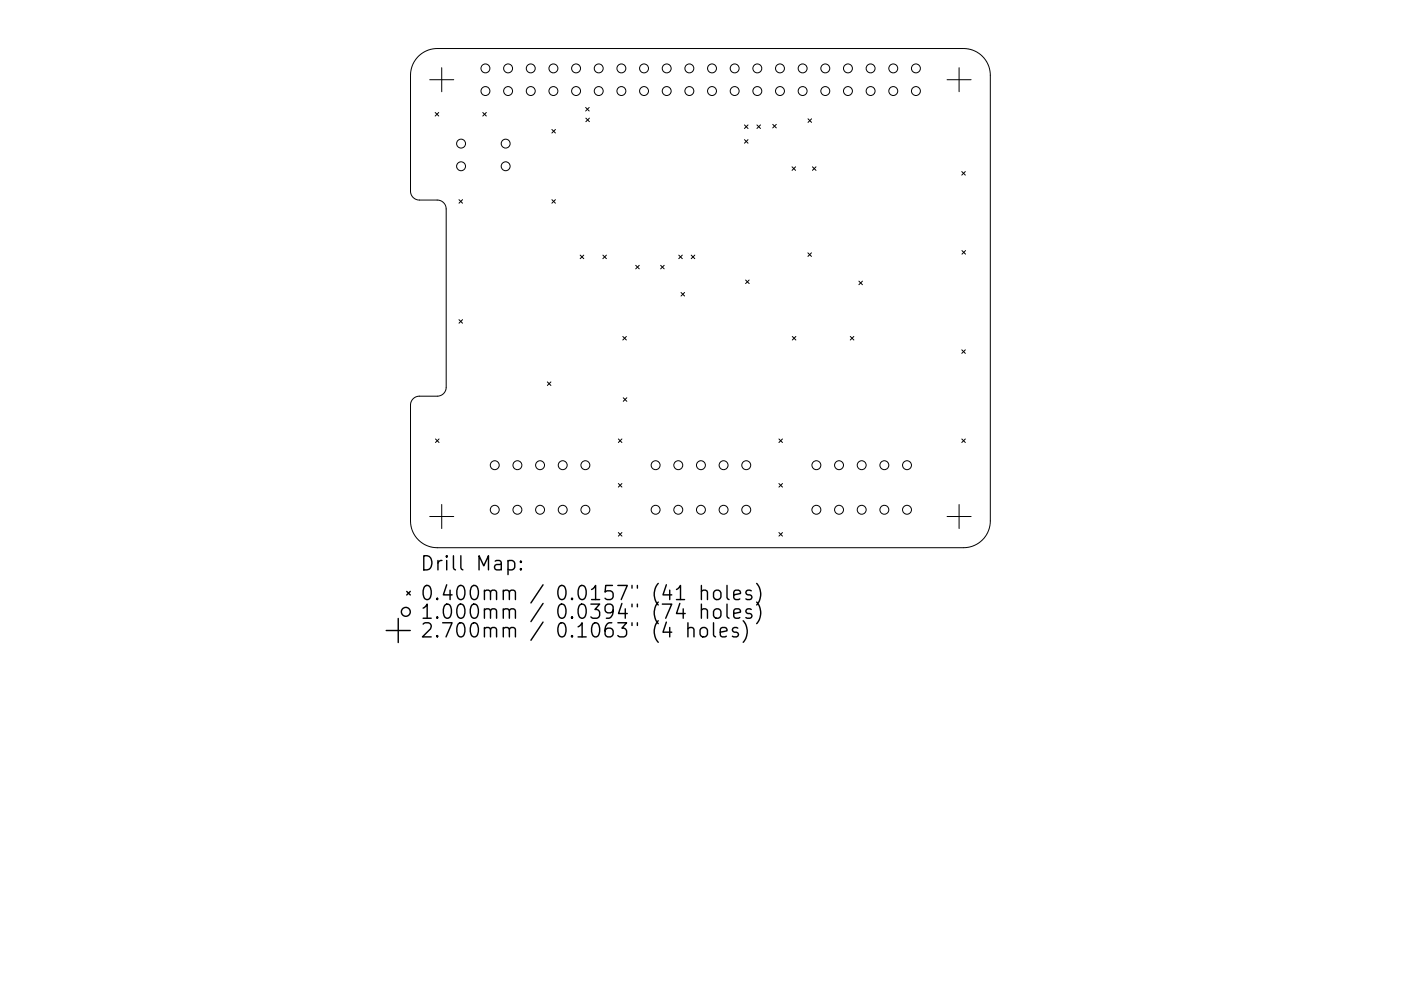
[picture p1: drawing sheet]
<svg xmlns="http://www.w3.org/2000/svg" width="297mm" height="210mm" viewBox="0 0 297 210" stroke-linecap="round" stroke-linejoin="round" font-family="sans-serif">
<defs><g id="words">
<g font-size="4.2">
<text x="89" y="121.1">Drill Map:</text>
<text x="89" y="127.4">0.400mm / 0.0157&quot; (41 holes)</text>
<text x="89" y="131.3">1.000mm / 0.0394&quot; (74 holes)</text>
<text x="89" y="135.3">2.700mm / 0.1063&quot; (4 holes)</text>
</g>
</g></defs>
<g fill="none" stroke="#000" stroke-width=".21">
<path d="M88.7 12a5.7 5.7 0 0 1 4-1.7h111.6a5.7 5.7 0 0 1 5.7 5.7v94.5a5.7 5.7 0 0 1-5.7 5.7h-111.6a5.7 5.7 0 0 1-5.7-5.7v-24.6a1.89 1.89 0 0 1 1.9-1.8h3.8a1.89 1.89 0 0 0 1.9-1.9v-37.9a1.89 1.89 0 0 0-1.9-1.9h-3.8a1.89 1.89 0 0 1-1.9-1.8v-24.6a5.7 5.7 0 0 1 1.7-4zM91.1 16.9h5.1M93.7 14.4v5.1M200.8 16.9h5.1M203.3 14.4v5.1M92.3 23.9l.7 .7M93 23.9l-.7 .7M102.4 23.9l.7 .7M103.1 23.9l-.7 .7M117 27.5l.8 .7M117.8 27.5l-.8 .7M124.2 22.8l.7 .8"/>
<path d="M124.2 25.1l.8 .7M124.9 22.8l-.7 .8M125 25.1l-.8 .7M157.8 29.6l.8 .8M157.8 26.5l.8 .8M158.6 29.6l-.8 .8M158.6 26.5l-.8 .8M160.5 26.5l.7 .8M161.2 26.5l-.7 .8M163.8 26.4l.8 .7M164.6 26.4l-.8 .7M167.9 35.4l.8 .7"/>
<path d="M168.7 35.4l-.8 .7M171.3 25.2l.8 .8M172.1 25.2l-.8 .8M172.3 35.4l.7 .7M173 35.4l-.7 .7M203.9 36.4l.8 .8M204.7 36.4l-.8 .8M97.3 42.4l.8 .7M98.1 42.4l-.8 .7M117 42.4l.8 .7M117.8 42.4l-.8 .7M123 54.1l.8 .8"/>
<path d="M123.8 54.1l-.8 .8M127.8 54.1l.8 .8M128.6 54.1l-.8 .8M134.8 56.3l.7 .7M135.5 56.3l-.7 .7M140.1 56.3l.7 .7M140.8 56.3l-.7 .7M143.9 54.1l.8 .8M144.7 54.1l-.8 .8M146.6 54.1l.7 .8M147.3 54.1l-.7 .8M158.1 59.4l.7 .8"/>
<path d="M158.8 59.4l-.7 .8M171.3 53.6l.7 .8M172 53.6l-.7 .8M182.1 59.7l.8 .7M182.9 59.7l-.8 .7M204 53.2l.7 .7M204.7 53.2l-.7 .7M97.3 67.8l.8 .8M98.1 67.8l-.8 .8M132 71.4l.8 .7M132.8 71.4l-.8 .7M144.4 62.1l.7 .7"/>
<path d="M145.1 62.1l-.7 .7M168 71.4l.7 .7M168.7 71.4l-.7 .7M180.3 71.4l.7 .7M181 71.4l-.7 .7M203.9 74.2l.8 .8M204.7 74.2l-.8 .8M92.3 93.1l.8 .8M93.1 93.1l-.8 .8M116 81l.8 .8M116.8 81l-.8 .8M131.1 93.1l.8 .8"/>
<path d="M131.9 93.1l-.8 .8M132.1 84.4l.8 .7M132.9 84.4l-.8 .7M165.1 93.1l.8 .8M165.9 93.1l-.8 .8M203.9 93.1l.8 .8M204.7 93.1l-.8 .8M91.1 109.6h5.1M93.7 107v5.1M131.1 102.6l.8 .7M131.1 113l.8 .7M131.9 102.6l-.8 .7"/>
<path d="M131.9 113l-.8 .7M165.1 102.6l.8 .7M165.1 113l.8 .7M165.9 102.6l-.8 .7M165.9 113l-.8 .7M200.8 109.6h5.1M203.3 107v5.1"/>
<circle cx="102.9" cy="14.5" r=".95"/>
<circle cx="102.9" cy="19.3" r=".95"/>
<circle cx="107.7" cy="14.5" r=".95"/>
<circle cx="107.7" cy="19.3" r=".95"/>
<circle cx="112.5" cy="14.5" r=".95"/>
<circle cx="112.5" cy="19.3" r=".95"/>
<circle cx="117.3" cy="14.5" r=".95"/>
<circle cx="117.3" cy="19.3" r=".95"/>
<circle cx="122.1" cy="14.5" r=".95"/>
<circle cx="122.1" cy="19.3" r=".95"/>
<circle cx="126.9" cy="14.5" r=".95"/>
<circle cx="126.9" cy="19.3" r=".95"/>
<circle cx="131.7" cy="14.5" r=".95"/>
<circle cx="131.7" cy="19.3" r=".95"/>
<circle cx="136.5" cy="14.5" r=".95"/>
<circle cx="136.5" cy="19.3" r=".95"/>
<circle cx="141.4" cy="14.5" r=".95"/>
<circle cx="141.4" cy="19.3" r=".95"/>
<circle cx="146.2" cy="14.5" r=".95"/>
<circle cx="146.2" cy="19.3" r=".95"/>
<circle cx="151" cy="14.5" r=".95"/>
<circle cx="151" cy="19.3" r=".95"/>
<circle cx="155.8" cy="14.5" r=".95"/>
<circle cx="155.8" cy="19.3" r=".95"/>
<circle cx="160.6" cy="14.5" r=".95"/>
<circle cx="160.6" cy="19.3" r=".95"/>
<circle cx="165.4" cy="14.5" r=".95"/>
<circle cx="165.4" cy="19.3" r=".95"/>
<circle cx="170.2" cy="14.5" r=".95"/>
<circle cx="170.2" cy="19.3" r=".95"/>
<circle cx="175" cy="14.5" r=".95"/>
<circle cx="175" cy="19.3" r=".95"/>
<circle cx="179.8" cy="14.5" r=".95"/>
<circle cx="179.8" cy="19.3" r=".95"/>
<circle cx="184.6" cy="14.5" r=".95"/>
<circle cx="184.6" cy="19.3" r=".95"/>
<circle cx="189.4" cy="14.5" r=".95"/>
<circle cx="189.4" cy="19.3" r=".95"/>
<circle cx="194.2" cy="14.5" r=".95"/>
<circle cx="194.2" cy="19.3" r=".95"/>
<circle cx="97.8" cy="30.5" r=".95"/>
<circle cx="97.8" cy="35.3" r=".95"/>
<circle cx="107.2" cy="30.5" r=".95"/>
<circle cx="107.2" cy="35.3" r=".95"/>
<circle cx="104.9" cy="98.7" r=".95"/>
<circle cx="109.7" cy="98.7" r=".95"/>
<circle cx="114.5" cy="98.7" r=".95"/>
<circle cx="119.3" cy="98.7" r=".95"/>
<circle cx="124.1" cy="98.7" r=".95"/>
<circle cx="139" cy="98.7" r=".95"/>
<circle cx="143.8" cy="98.7" r=".95"/>
<circle cx="148.6" cy="98.7" r=".95"/>
<circle cx="153.4" cy="98.7" r=".95"/>
<circle cx="158.2" cy="98.7" r=".95"/>
<circle cx="173.1" cy="98.7" r=".95"/>
<circle cx="177.9" cy="98.7" r=".95"/>
<circle cx="182.7" cy="98.7" r=".95"/>
<circle cx="187.5" cy="98.7" r=".95"/>
<circle cx="192.3" cy="98.7" r=".95"/>
<circle cx="104.9" cy="108.2" r=".95"/>
<circle cx="109.7" cy="108.2" r=".95"/>
<circle cx="114.5" cy="108.2" r=".95"/>
<circle cx="119.3" cy="108.2" r=".95"/>
<circle cx="124.1" cy="108.2" r=".95"/>
<circle cx="139" cy="108.2" r=".95"/>
<circle cx="143.8" cy="108.2" r=".95"/>
<circle cx="148.6" cy="108.2" r=".95"/>
<circle cx="153.4" cy="108.2" r=".95"/>
<circle cx="158.2" cy="108.2" r=".95"/>
<circle cx="173.1" cy="108.2" r=".95"/>
<circle cx="177.9" cy="108.2" r=".95"/>
<circle cx="182.7" cy="108.2" r=".95"/>
<circle cx="187.5" cy="108.2" r=".95"/>
<circle cx="192.3" cy="108.2" r=".95"/>
</g>
<g fill="none" stroke="#000" stroke-width=".3">
<path d="M107.7 119.1l.9-.2 .5 .6v.8l-.2 .5-.3 .1-.9-.1M110.4 119.1l.2 .1-.2 .1-.1-.1 .1-.1v.2M81.9 133.8h5.1M84.4 131.2v5.1M86.2 125.5l.8 .7M87 125.5l-.8 .7M110.4 120.6l.2 .2-.2 .1-.1-.1 .1-.2v.3M143.4 127.2h1.7M144.1 128l-.7 2.2h1.9M145.9 133.4a.74 .74 0 0 1 1.2 .2v1.5M145.9 132.1v3M148.6 133.4a.81 .81 0 0 1 .8-.3 .81 .81 0 0 1 .6 .6v.9a.81 .81 0 0 1-.8 .6 .81 .81 0 0 1-.8-.6v-.9z"/>
<path d="M148.7 125.5a.74 .74 0 0 1 1.3 .1v1.6M148.7 129.5a.75 .75 0 0 1 1.3 .1v1.6M148.7 124.2v3M148.7 128.2v3M151.3 132.1v2.6l.4 .4M151.6 125.4a.81 .81 0 0 1 1.3 .4v.8a.81 .81 0 0 1-.8 .6 .81 .81 0 0 1-.8-.6v-.8zM151.6 129.3a.81 .81 0 0 1 1.3 .4v.9a.81 .81 0 0 1-.8 .6 .81 .81 0 0 1-.8-.6v-.9zM152.7 134.1l1.4-.3-.1-.5-.9-.2-.4 .5v1.1l.2 .3 .2 .1 .9-.1M154.1 124.2v2.6l.5 .4M154.1 128.2v2.5l.5 .5M155.6 126.2l1.4-.3-.1-.5-.9-.2-.4 .4v1.2l.1 .3 .3 .1 .9-.1M155.6 130.2l1.4-.3-.1-.6-.9-.1-.4 .4v1.1l.1 .3 .3 .2 .9-.2"/>
<path d="M156.4 133.3l-.7-.2-.4 .5 .1 .4 1 .3 .2 .3-.2 .4-.3 .1-.8-.1M157.6 131.7a3.4 3.4 0 0 1 0 4.6M159.3 125.4l-.7-.2-.5 .4 .2 .5 1 .3 .1 .2-.1 .5-.3 .1-.9-.1M159.3 129.3l-.7-.1-.5 .4 .2 .4 1 .3 .1 .3-.1 .4-.3 .2-.9-.2M160.4 123.8a3.4 3.4 0 0 1 0 4.6M160.4 127.7a3.4 3.4 0 0 1 0 4.6"/>
<circle cx="86" cy="129.8" r=".95"/>
</g>
<use href="#words"/>
</svg>
